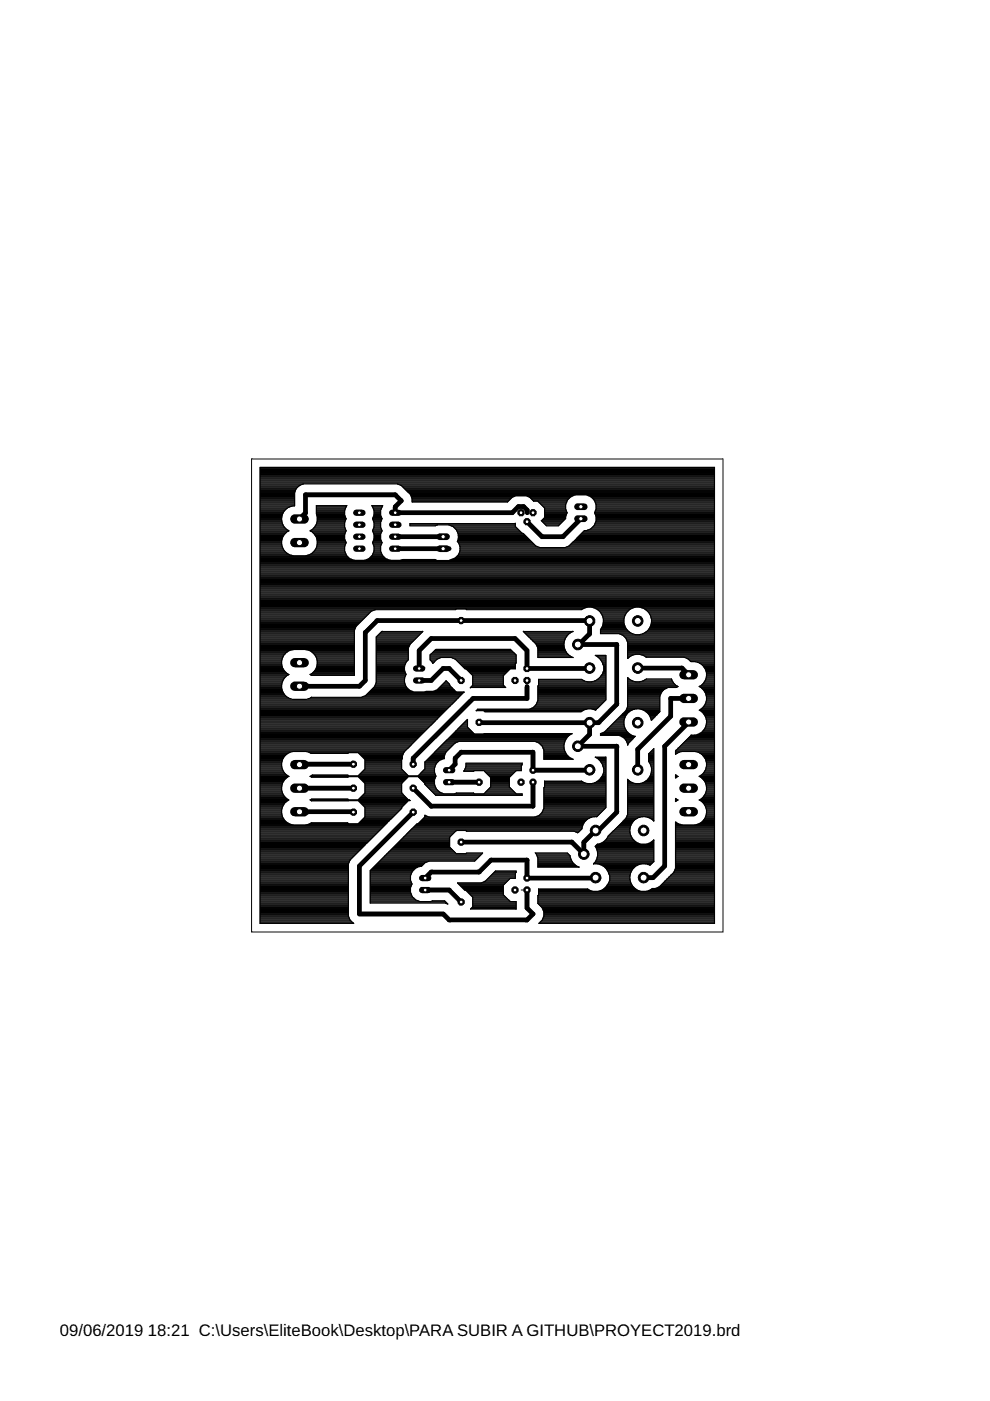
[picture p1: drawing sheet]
<svg xmlns="http://www.w3.org/2000/svg" width="210mm" height="297mm" viewBox="0 0 210 297" stroke-linecap="round" stroke-linejoin="round" font-family="sans-serif">
<defs><g id="words">
<g font-size="3.5">
<text x="12.7" y="283.3">09/06/2019</text>
<text x="31.4" y="283.3">18:21 C:\Users\EliteBook\Desktop\PARA SUBIR A GITHUB\PROYECT2019.brd</text>
</g>
</g></defs>
<g fill="none" stroke="#000" stroke-width="1">
<path d="M83.8 113.8h10.2M83.8 116.3h11.4M111.8 108.7v-.5l-.8-.8h-1.1l-1.3 1.3h-24.8v-1.3l1.3-1.2-1.3-1.3h-19v3.9l-1.3 1.2M123.1 110l-3.7 3.8h-4.5l-3.2-3.2M122.5 136.7h8.3v12.6l-3.9 3.9-25.3-.1M122.6 136.8l2.4-2.4-.1-2.8h-44.9l-2.6 2.5v10.2l-1.2 1.2h-12.7M88.9 141.7v-3.8l2.5-2.5h17.8l2.5 2.5v3.8h14M88.9 144.3h2.5l2.6-2.6h1.2l2.6 2.6M111.7 145.5v2.6h-11.4l-12.7 12.7v1.2M125 153.2v2.5l-2.5 2.5h8.3v14l-3.9 3.9h-.6l-2.5 2.5v2.5l-2.6-2.6h-23.4M135.2 141.6h9.4l1.4 1.5M146 153.1l-5.1 5.1v25.4l-2.4 2.5h-2"/>
<path d="M147.3 148.1h-5.1v3.8l-7 7v4.3M63.5 167.1h11.4M63.5 172.1l11.4 .1M74.9 162l-11.4 .1M87.6 172.2l-11.4 11.4v10.2h17.8l1.2 1.3h16.5l1.3-1.3-1.3-1.3v-3.8M95.2 165.8h6.4M113 165.8v5.1h-21.6l-3.8-3.8M125 163.2l.7 .1h-12.7v-3.8h-15.2l-1.3 1.3v1.2l-1.3 1.3M90.1 188.7h5.1l2.6 2.5M126.3 186.1l.7 .1h-15.3v-3.8h-7.6l-2.5 2.5h-10.2l-1.3 1.3"/>
</g>
<path d="M122.5 136.7l.1 .1M63.5 145.4v.1M111.7 144.3v.1M124.9 153.2h.1M87.6 172.2h.1M110.5 188.7h1.2" fill="none" stroke="#000" stroke-width=".21"/>
<g fill="none" stroke="#000" stroke-width=".25">
<path d="M55.1 100h96.4M55.1 99.7h96.4M55.1 99.5h96.4M55.1 99.3h96.4M55.1 118.6h19.5M55.1 118.9h96.4M55.1 106.4h7.4M55.1 102.6h9.1M55.1 120h96.4M55.1 119.7h96.4M55.1 119.5h96.4M55.1 119.3h96.4"/>
<path d="M55.1 119.1h96.4M55.1 118.4h19M55.1 118.2h18.8M55.1 118h18.6M55.1 117.7h6.7M55.1 117.5h6.1M55.1 117.3h5.7M55.1 117.1h5.5M55.1 116.8h5.3M55.1 116.6h5.1M55.1 116.4h5M55.1 116.2h4.8"/>
<path d="M55.1 116h4.8M55.1 115.7h4.7M55.1 115.5h4.6M55.1 115.3h4.6M55.1 115.1h4.6M55.1 114.9h4.6M55.1 114.6h4.6M55.1 114.4h4.7M55.1 114.2h4.7M55.1 114h4.8M55.1 113.7h4.9M55.1 113.5h5.1"/>
<path d="M55.1 113.3h5.2M55.1 113.1h5.4M55.1 112.8h5.6M55.1 112.6h6M55.1 112.4h5.9M55.1 112.2h5.6M55.1 112h5.4M55.1 111.7h5.2M55.1 111.5h5M55.1 111.3h4.9M55.1 111.1h4.8M55.1 110.8h4.7"/>
<path d="M55.1 110.6h4.7M55.1 110.4h4.6M55.1 110.2h4.6M55.1 110h4.6M55.1 109.7h4.6M55.1 109.5h4.7M55.1 109.3h4.7M55.1 109.1h4.8M55.1 108.8h4.9M55.1 108.6h5M55.1 108.4h5.1M55.1 108.2h5.3"/>
<path d="M55.1 107.9h5.5M55.1 107.7h5.8M55.1 107.5h6.2M55.1 107.3h6.9M55.1 107.1h7.4M55.1 106.8h7.4M55.1 106.6h7.4M55.1 106.2h7.4M55.1 106h7.4M55.1 105.7h7.4M55.1 105.5h7.4M55.1 105.3h7.4"/>
<path d="M55.1 105.1h7.4M55.1 104.8h7.4M55.1 104.6h7.4M55.1 104.4h7.4M55.1 104.2h7.5M55.1 104h7.6M55.1 103.7h7.7M55.1 103.5h7.8M55.1 103.3h8M55.1 103.1h8.2M55.1 102.8h8.6M55.1 102.4h96.4"/>
<path d="M55.1 102.2h96.4M55.1 102h96.4M55.1 101.7h96.4M55.1 101.5h96.4M55.1 101.3h96.4M55.1 101.1h96.4M55.1 100.9h96.4M55.1 100.6h96.4M55.1 100.4h96.4M55.1 100.2h96.4M59.7 110.4l.6 1.4M60.3 111.8l1 .7-1 .8-.4 .7"/>
<path d="M65.2 117.7h8.2M65.8 117.5h7.5M65.9 112.6h7.4M66 112.4h7.3M66.2 117.3h7.1M66.3 112.8h7M66.3 112.2h6.9M66.4 117.1h6.8M66.5 113.1h6.7M66.5 112h6.7M66.6 116.8h6.5M66.7 113.3h6.4"/>
<path d="M66.7 111.8l-1 .7a2.81 2.81 0 0 1 1.6 3 2.81 2.81 0 0 1-2.4 2.3h-2.8a2.81 2.81 0 0 1-2.2-3.8M66.7 111.7h6.4M66.8 116.6h6.3M66.8 113.5h6.3M66.9 111.5h6.2M66.9 116.4h6.2M67 113.7h6.1M67 111.3h6.1M67.1 116.2h6M67.1 114h6M67.1 108.8h6M67.1 108.6h6"/>
<path d="M67.1 108.4h6M67.1 108.2h6M67.1 107.9h6.1M67.1 107.7h6.2M67.1 107.5h6.3M67.1 107.3h6.4M67.1 111.1h6M67.1 109.1h6M67.1 116h6M67.1 114.2h6M67.2 110.8h5.9M67.2 115.7h5.9"/>
<path d="M67.2 109.3h5.9M67.2 114.4h5.9M67.2 110.6h5.9M67.2 115.5h6M67.2 109.5h6M67.3 110.4l-.2 .7-.4 .7M67.3 115.3h6M67.3 115.1h6.1M67.3 114.9h6M67.3 114.6h5.9M67.3 110.4h5.9M67.3 110.2h6"/>
<path d="M67.3 110h6.1M67.3 109.7h6M73.1 111.7l.3 .8-.3 .8v1l.3 .8M73.1 116.8l.3 .9M73.4 110a2.37 2.37 0 0 1 .2-2.8h-6.5l.2 3.2M73.4 110l-.3 .8v.9M73.4 115.1l-.3 .7v1M73.4 117.7l.7 .7M77.8 118.6h4.4M78.3 118.4h3.4M78.5 118.2h3M78.7 118h2.6"/>
<path d="M78.9 107.3h2.2M78.9 117.7l-.6 .7-1 .4h-2.3l-.9-.4M78.9 117.7h2.2M79 110a2.37 2.37 0 0 0-.2-2.8h2.4a2.43 2.43 0 0 0-.2 2.8M79 110l.3 .8v.9M79 115.1l.3 .7v1M79 115.1h2M79 110h2M79 107.5h2M79 117.5h2M79 112.6h2M79 112.4h2"/>
<path d="M79.1 115.3h1.8M79.1 114.9h1.8M79.1 110.2h1.8M79.1 109.7h1.8M79.1 107.7h1.8M79.1 117.3h1.8M79.1 112.8h1.8M79.1 112.2h1.8M79.2 114.6h1.6M79.2 110.4h1.6M79.2 115.5h1.6M79.2 109.5h1.6"/>
<path d="M79.2 117.1h1.6M79.2 113.1h1.6M79.2 107.9h1.6M79.2 112h1.6M79.2 110.6h1.6M79.3 115.7h1.4M79.3 114.4h1.4M79.3 109.3h1.4M79.3 108.2h1.4M79.3 116.8l-.4 .9M79.3 111.7l-.3 .8 .3 .8v1l-.3 .8M79.3 116.8h1.4"/>
<path d="M79.3 116.6h1.4M79.3 116.4h1.4M79.3 116.2h1.4M79.3 116h1.4M79.3 114.2h1.4M79.3 114h1.4M79.3 113.7h1.4M79.3 113.5h1.4M79.3 113.3h1.4M79.3 111.7h1.4M79.3 111.5h1.4M79.3 111.3h1.4"/>
<path d="M79.3 111.1h1.4M79.3 110.8h1.4M79.3 109.1h1.4M79.3 108.8h1.4M79.3 108.6h1.4M79.3 108.4h1.4M80.7 111.7l.3 .8-.3 .8v1l.3 .8M80.7 116.8l.4 .9M81 110l-.3 .8v.9M81 115.1l-.3 .7v1M81.1 117.7l.6 .7M81.7 118.4l1 .4h2.3l.3-.2h7l.5 .3"/>
<path d="M84.3 102.6h67.2M84.9 102.8h66.6M85.2 103.1h66.3M85.4 103.3h66.1M85.7 103.5h65.8M85.9 103.7h65.6M86.1 104h65.4M86.3 104.2h65.2M86.6 104.4h64.9M86.8 104.6h64.7M86.9 111.3h5.8M86.9 111.1h22.4"/>
<path d="M87 104.8h64.5M87 104.9l-1.9-1.9-.8-.4h-20l-.8 .4-.7 .6-.3 .9v2.8a2.76 2.76 0 0 0-2.8 3.1M87 104.9l.4 .8M87.1 105.1h34.5M87.2 105.3h21.8M87.3 105.5h21.2M87.4 105.7v.7h20.2a3.4 3.4 0 0 1 5.5-.1h.9l1.5 1.4v2M87.4 106.2h20.5M87.4 106h20.7M87.4 105.7h20.9M95.2 111.3h14.1M95.7 118.6l-.5 .3"/>
<path d="M95.7 111.5h13.6M96.2 111.7h13.2M96.3 118.4h55.2M96.4 112h13.2M96.6 112.2h13.2M96.6 118.2h54.9M96.8 112.4h13.2M96.9 118h54.6M96.9 112.6h13.4M97 114.9h15.7M97 112.8h13.5M97 114.6h15.5"/>
<path d="M97.1 117.7h54.4M97.1 113.1h13.6M97.1 114.4h15.1M97.2 114.2h14.8M97.2 114h14.6M97.2 113.7h14.4M97.2 113.5h14.2M97.2 113.3h13.9M97.2 115.1h15.7M97.2 117.5h54.3M97.3 115.3h15.8M97.3 117.3h54.2"/>
<path d="M97.4 115.5h15.9M97.4 117.1h54.1M97.5 115.7h16.1M97.5 116.8h54M97.5 116.6h54M97.5 116.4h54M97.5 116.2h54M97.5 116h16.6M112 105.3h9.1M112.4 105.5h8.4M112.6 105.7h8M112.8 106h7.6"/>
<path d="M113.1 106.2h7.1M113.6 115.8l-4.3-4.2-.1-.6h-22.3v.5h5.4l.5-.2h2.4a2.52 2.52 0 0 1 1.8 3.5 2.31 2.31 0 0 1-1.3 3.8M114.2 106.4h6M114.4 106.6h5.7M114.6 106.8h5.4M114.8 110.4h4.7M114.8 107.1h5.1M115 110.6h4.3M115 110.2h4.7M115.1 107.3h4.8M115.2 110.8h3.8M115.3 110h4.6"/>
<path d="M115.3 107.5h4.6M115.4 111.1h3.4M115.5 109.7l-.7 .7M115.5 109.7h4.4M115.5 109.5h4.4M115.5 109.3h4.5M115.5 109.1h4.6M115.5 108.8h4.7M115.5 108.6h4.7M115.5 108.4h4.6M115.5 108.2h4.5M115.5 107.9h4.4"/>
<path d="M115.5 107.7h4.4M115.7 111.3h2.9M119.9 109.5v.4l-1.5 1.6h-2.5l-1.1-1.1M119.9 107.9a2.58 2.58 0 0 1 2-3h2.5a2.58 2.58 0 0 1 2 3M119.9 107.9l.3 .8-.3 .8M120.2 116h31.3M120.7 115.7h30.8M120.9 115.5h30.6M121.1 115.3h30.4M121.3 115.1h30.2M121.6 114.9h29.9M121.8 114.6h29.7"/>
<path d="M122 114.4h29.5M122.2 114.2h29.3M122.4 114h29.1M122.7 113.7h28.8M122.9 113.5h28.6M123.1 113.3h28.4M123.3 113.1h28.2M123.6 112.8h27.9M123.8 112.6h27.7M124.6 112.4h26.9M124.7 105.1h26.8M125.1 112.2h26.4"/>
<path d="M125.2 105.3h26.3M125.5 112h26M125.5 105.5h26M125.7 111.7h25.8M125.7 105.7h25.8M125.9 111.5h25.6M125.9 106h25.6M126 111.3h25.5M126.1 106.2h25.4M126.1 108.8h25.4M126.1 108.6h25.4M126.1 111.1h25.4"/>
<path d="M126.2 106.4h25.3M126.2 108.4h25.3M126.2 109.1h25.3M126.2 110.8h25.3M126.3 106.6h25.2M126.3 108.2h25.2M126.3 109.3h25.2M126.3 110.6h25.2M126.3 106.8h25.2M126.4 109.5a2.51 2.51 0 0 1-2.5 3l-3.3 3.3-.8 .3h-5.4l-.8-.3M126.4 107.9l-.3 .8 .3 .8M126.4 110.4h25.1"/>
<path d="M126.4 110.2h25.1M126.4 110h25.1M126.4 109.7h25.1M126.4 109.5h25.1M126.4 107.9h25.1M126.4 107.7h25.1M126.4 107.5h25.1M126.4 107.3h25.1M126.4 107.1h25.1M151.5 118.6h-55.8M55.1 137.7h7M55.1 134.4h20"/>
<path d="M55.1 129.3h24.4M55.1 129.1h68.5M55.1 140h4.7M55.1 139.7h4.7M55.1 139.5h4.8M55.1 139.3h4.9M55.1 139.1h5M55.1 138.8h5.1M55.1 138.6h5.4M55.1 138.4h5.6M55.1 138.2h5.9M55.1 137.9h6.2"/>
<path d="M55.1 137.5h20M55.1 137.3h20M55.1 137.1h20M55.1 136.8h20M55.1 136.6h20M55.1 136.4h20M55.1 136.2h20M55.1 136h20M55.1 135.7h20M55.1 135.5h20M55.1 135.3h20M55.1 135.1h20"/>
<path d="M55.1 134.8h20M55.1 134.6h20M55.1 134.2h20M55.1 133.9h20M55.1 133.7h20M55.1 133.5h20.1M55.1 133.3h20.2M55.1 133.1h20.3M55.1 132.8h20.4M55.1 132.6h20.6M55.1 132.4h20.8M55.1 132.2h21"/>
<path d="M55.1 132h21.2M55.1 131.7h21.5M55.1 131.5h21.7M55.1 131.3h21.9M55.1 131.1h22.1M55.1 130.8h22.3M55.1 130.6h22.6M55.1 130.4h22.8M55.1 130.2h23M55.1 129.9h23.2M55.1 129.7h23.5M55.1 129.5h23.8"/>
<path d="M55.1 128.8h69.1M55.1 128.6h96.4M55.1 128.4h96.4M55.1 128.2h96.4M55.1 128h96.4M55.1 127.7h96.4M55.1 127.5h96.4M55.1 127.3h96.4M55.1 127.1h96.4M55.1 126.9h96.4M55.1 126.6h96.4M55.1 126.4h96.4"/>
<path d="M55.1 126.2h96.4M55.1 126h96.4M55.1 125.7h96.4M55.1 125.5h96.4M55.1 125.3h96.4M55.1 125.1h96.4M55.1 124.8h96.4M55.1 124.6h96.4M55.1 124.4h96.4M55.1 124.2h96.4M55.1 124h96.4M55.1 123.7h96.4"/>
<path d="M55.1 123.5h96.4M55.1 123.3h96.4M55.1 123.1h96.4M55.1 122.9h96.4M55.1 122.6h96.4M55.1 122.4h96.4M55.1 122.2h96.4M55.1 122h96.4M55.1 121.7h96.4M55.1 121.5h96.4M55.1 121.3h96.4M55.1 121.1h96.4"/>
<path d="M55.1 120.8h96.4M55.1 120.6h96.4M55.1 120.4h96.4M55.1 120.2h96.4M64.9 137.7h10.2M65.6 137.9h9.5M66 138.2h9.1M66.3 138.4h8.8M66.5 138.6h8.6M66.7 138.8h8.4M66.9 139.1h8.2M67 139.3h8.1"/>
<path d="M67.1 139.5h8M67.2 139.7h7.9M67.2 140h7.9M79.8 137.7h6.8M79.8 135.1l1.2-1.2h8.7l-2.8 2.7M79.8 135.1v9.6l-.4 .9-1.9 1.9-.8 .3h-10.6l-1.2 .5h-2.8a2.81 2.81 0 0 1-2.3-2.1 2.81 2.81 0 0 1 1-2.9M79.8 140h6.7M79.8 139.7h6.8M79.8 139.5h6.8M79.8 139.3h6.8M79.8 139.1h6.8M79.8 138.8h6.8"/>
<path d="M79.8 138.6h6.8M79.8 138.4h6.8M79.8 138.2h6.8M79.8 137.9h6.8M79.8 137.5h6.8M79.8 137.3h6.8M79.8 137.1h6.9M79.8 136.8h7M79.8 136.6h7.1M79.8 136.4h7.3M79.8 136.2h7.6M79.8 136h7.8"/>
<path d="M79.8 135.7h8M79.8 135.5h8.2M79.8 135.3h8.4M79.8 135.1h8.7M80 134.8h8.7M80.2 134.6h8.7M80.4 134.4h8.7M80.7 134.2h8.7M80.9 133.9h8.7M86.9 136.6l-.3 .9v2.4a2.39 2.39 0 0 0-.5 3.1 2.48 2.48 0 0 0 1.6 3.7l4.2-.1 .8-.4 1.9-1.8 .7 .7M91.2 139.7h1.6M91.2 139.5h2.1"/>
<path d="M91.2 139.3h18.2M91.2 139.1h18.2M91.2 138.8h18.2M91.2 140h1.3M91.4 138.6h17.8M91.7 138.4h17.2M91.9 138.2h16.8M92.1 137.9h16.4M92.3 137.7h16M92.4 137.7l-1.2 1.2v1l.6 .8 .2-.3M95.9 139.5h13.5M96.5 139.7h12.9"/>
<path d="M96.7 140h12.7M96.8 129.1l-.2 .2h-17.1l-.8 .3-3.2 3.2-.4 .8v9.6h-9l-.4-.2a2.73 2.73 0 0 0 1.6-2.9M98.8 129.1l.1 .2h24.4a2.88 2.88 0 0 1 3.5 0M108.2 137.7l1.2 1.2-.1 2.9h-1.1l-1.5 1.4v2.1M111 133.9h10.3M111.3 134.2h9.6M111.5 134.4h9.1M111.7 134.6h8.7M111.9 134.8h8.3M112.1 135.1h7.9M112.4 135.3h7.5M112.6 135.5h7.2"/>
<path d="M112.8 135.7h6.9M113 136h6.7M113.3 136.2h6.3M113.5 136.4h6.1M113.7 136.6h5.9M113.8 136.8h5.8M113.9 137.1h5.7M114 137.3h5.7M114 137.7h5.8M114 139.3h7.2M114 139.1h6.8M114 138.8h6.6"/>
<path d="M114 138.6h6.3M114 138.4h6.1M114 138.2h6M114 137.9h5.9M114 137.5h5.7M119.8 135.5a2.92 2.92 0 0 0 1.7 3.9h-7.5v-1.9l-.3-.9M120.2 134.9l.5-.6 .8-.4h-10.5l2.7 2.7M120.2 134.9l-.4 .6M125.8 128.8h8.6M126.4 129.1h7.4M126.4 139.1h2.1M126.8 129.3h6.6"/>
<path d="M126.8 139.3h1.7M126.8 139.3l-.6-.3h2.3v9.4l-2.2 2.2a2.83 2.83 0 0 0-3.1 .3M126.8 139.3a3.3 3.3 0 0 1 1.2 2.9M126.8 129.3a2.96 2.96 0 0 1 .5 4.2M127 139.5h1.5M127 129.5h6.2M127.2 139.7h1.3M127.2 129.7h5.8M127.3 133.5v.8h3.9l.9 .4 .6 .6 .4 .9M127.3 134.2h6.4M127.3 133.9h6.1M127.3 133.7h5.8"/>
<path d="M127.3 133.5h5.6M127.3 133.5h.1M127.4 140h1.1M127.4 129.9h5.4M127.4 133.3h5.4M127.5 130.2h5.2M127.6 133.1h5M127.7 130.4h4.8M127.7 132.8h4.8M127.8 130.6h4.6M127.8 132.6h4.6M127.8 130.8h4.6"/>
<path d="M127.8 132.4h4.6M127.9 132.2h4.4M127.9 131.1h4.4M127.9 132h4.4M127.9 131.7h4.4M127.9 131.5h4.4M127.9 131.3h4.4M131.4 134.4h2.8M131.9 134.6h19.6M132.2 134.8h19.3M132.5 135.1h19M132.7 135.3h18.8"/>
<path d="M132.8 135.5h18.7M132.9 135.7h18.6M133 136h18.5M133.1 136.2v3.4l.3-.3M133.1 137.7h18.4M133.1 139.5h.1M133.1 139.3h.3M133.1 139.1h.7M133.1 138.8h1.3M133.1 138.6h18.4M133.1 138.4h18.4M133.1 138.2h18.4"/>
<path d="M133.1 137.9h18.4M133.1 137.5h18.4M133.1 137.3h18.4M133.1 137.1h18.4M133.1 136.8h18.4M133.1 136.6h18.4M133.1 136.4h18.4M133.1 136.2h18.4M133.4 129.3a2.95 2.95 0 0 0-.4 4.3 2.95 2.95 0 0 0 4.4 0 2.95 2.95 0 0 0-.4-4.3M133.4 139.3a2.98 2.98 0 0 1 3.6 0M133.4 129.3a2.89 2.89 0 0 1 3.6 0M136 138.8h15.5"/>
<path d="M136 128.8h15.5M136.2 134.4h15.3M136.6 129.1h14.9M136.6 139.1h14.9M136.7 134.2h14.8M137 129.3h14.5M137 139.3h14.5M137 139.3h8l.9 .4 .6 .6h.9l1.3 .5M137 133.9h14.5M137.2 129.5h14.3M137.3 133.7h14.2M137.4 129.7h14.1"/>
<path d="M137.5 133.5h14M137.6 129.9h13.9M137.6 133.3h13.9M137.7 130.2h13.8M137.8 133.1h13.7M137.9 130.4h13.6M137.9 132.8h13.6M138 132.6h13.5M138 130.6h13.5M138 130.8h13.5M138 132.4h13.5M138.1 131.1h13.4"/>
<path d="M138.1 132.2h13.4M138.1 132h13.4M138.1 131.7h13.4M138.1 131.5h13.4M138.1 131.3h13.4M145.5 139.5h6M145.9 139.7h5.6M146.2 140h5.3M55.1 151.3h38.7M55.1 144h5.1M55.1 150.4h39.6M55.1 159.7h6"/>
<path d="M55.1 159.9h5.6M55.1 159.5h6.4M55.1 159.3h30.7M55.1 159h31M55.1 158.8h31.2M55.1 158.6h31.4M55.1 158.4h31.6M55.1 158.2h31.9M55.1 157.9h32.1M55.1 157.7h32.3M55.1 157.5h32.5M55.1 157.3h32.7"/>
<path d="M55.1 157.1h33M55.1 156.8h33.2M55.1 156.6h33.4M55.1 156.4h33.6M55.1 156.2h33.8M55.1 155.9h34.1M55.1 155.7h34.3M55.1 155.5h34.5M55.1 155.3h34.7M55.1 155h35M55.1 154.8h35.2M55.1 154.6h35.4"/>
<path d="M55.1 154.4h35.6M55.1 154.2h35.9M55.1 153.9h36.1M55.1 153.7h36.3M55.1 153.5h36.5M55.1 153.3h36.7M55.1 153.1h37M55.1 152.8h37.2M55.1 152.6h37.4M55.1 152.4h37.6M55.1 152.2h37.8M55.1 152h38.1"/>
<path d="M55.1 151.7h38.3M55.1 151.5h38.5M55.1 151.1h39M55.1 150.8h39.2M55.1 150.6h39.4M55.1 150.2h39.9M55.1 149.9h40.1M55.1 149.7h40.3M55.1 149.5h40.5M55.1 149.3h40.7M55.1 149.1h41M55.1 148.8h41.2"/>
<path d="M55.1 148.6h41.4M55.1 148.4h41.6M55.1 148.2h6.5M55.1 148h6.1M55.1 147.7h5.7M55.1 147.5h5.5M55.1 147.3h5.2M55.1 147.1h5.1M55.1 146.8h4.9M55.1 146.6h4.8M55.1 146.4h4.8M55.1 146.2h4.7"/>
<path d="M55.1 145.9h4.6M55.1 145.7h4.6M55.1 145.5h4.6M55.1 145.3h4.6M55.1 145.1h4.6M55.1 144.8h4.7M55.1 144.6h4.8M55.1 144.4h4.8M55.1 144.2h4.9M55.1 143.7h5.2M55.1 143.5h5.5M55.1 143.3h5.7"/>
<path d="M55.1 143.1h6.1M55.1 142.8h5.9M55.1 142.6h5.6M55.1 142.4h5.4M55.1 142.2h5.1M55.1 141.9h5M55.1 141.7h4.9M55.1 141.5h4.8M55.1 141.3h4.7M55.1 141.1h4.7M55.1 140.8h4.6M55.1 140.6h4.6"/>
<path d="M55.1 140.4h4.6M55.1 140.2h4.6M59.7 140.1a2.79 2.79 0 0 1 2.4-2.4h2.8a2.75 2.75 0 0 1 2.4 2.4M59.7 140.1a2.75 2.75 0 0 0 1.6 2.9l-.5 .3M65.3 148.2h31.6M65.5 159.5h20.1M65.8 143.1h9.3M65.8 148h31.4M66 142.8h9.1M66.3 142.6h8.8M66.5 142.4h8.6M66.7 142.2h8.4"/>
<path d="M66.9 141.9h8.2M67 141.7h8.1M67.1 141.5h8M67.2 141.3h7.9M67.2 141.1h7.9M67.3 140.8h7.8M67.3 140.6h7.8M67.3 140.4h7.8M67.3 140.2h7.8M76.1 159.7h9.5M76.3 159.9h9.1M76.9 147.7h20.5"/>
<path d="M77.4 147.5h20.2M77.7 147.3h20.1M77.9 147.1h20.2M78.1 146.8h20.2M78.4 146.6h9.1M78.6 146.4h8.3M78.8 146.2h7.9M79 145.9h7.4M79.3 145.7h6.9M79.4 145.5h6.7M79.5 145.3h6.5M79.6 145.1h6.3"/>
<path d="M79.7 144.8h6.1M79.8 144h6M79.8 144.6h6M79.8 144.4h6M79.8 144.2h6M79.8 143.7h6M79.8 143.5h6.1M79.8 143.3h6.2M79.8 143.1h6.3M79.8 142.8h6.2M79.8 142.6h6.1M79.8 142.4h6"/>
<path d="M79.8 142.2h6M79.8 141.9h6M79.8 141.7h6M79.8 141.5h6M79.8 141.3h6M79.8 141.1h6M79.8 140.8h6.1M79.8 140.6h6.2M79.8 140.4h6.3M79.8 140.2h6.5M90.3 146.6h6.3M91.5 140.2h.7"/>
<path d="M91.7 140.4h.3M91.7 159.9h2.6M91.8 140.6h.1M91.9 159.7h2.5M92 140.4l.6-.6 .9-.4h2.2l.8 .4 3.7 3.4v2.1M92.2 159.5h2.3M92.3 146.4h4.1M92.4 159.3h2.3M92.6 159h2.4M92.8 146.2h3.4M92.8 158.8h2.4M93 145.9h3"/>
<path d="M93 158.6h2.4M93.2 145.7h2.6M93.3 158.4h2.3M93.5 145.5h2M93.5 158.2h2.3M93.7 145.3h1.6M93.7 157.9h2.4M93.9 145.1h1.4M93.9 157.7h2.4M94.1 144.8h1M94.1 157.5h2.5M94.3 144.6h.5"/>
<path d="M94.4 157.3h2.7M94.6 144.4h.1M94.6 157.1h25.2M94.8 156.8h25.1M95 156.6h25.1M95.2 156.4h25M95.3 145.3l1.5 1.4h1.6l-12.7 12.7-.5 1.6M95.3 145.1v.2M95.5 156.2h24.9M95.7 155.9h24.9M95.9 155.7h25.1M96.1 155.5h4.3"/>
<path d="M96.4 155.3h3.8M96.6 155h3.4M96.8 154.8h3M96.9 140.2h12.5M97 154.6h2.5M97.2 140.4h12.2M97.3 154.4h2M97.4 140.6h12M97.5 154.2h1.6M97.6 140.8h11.7M97.7 153.9h1.4M97.8 141.1h11.5"/>
<path d="M97.9 153.7h1.2M98.1 141.3h11.2M98.1 153.5h1M98.3 141.5h11M98.3 146.8h.1M98.4 153.3h.7M98.5 141.7h10.8M98.6 153.1h.5M98.8 152.8h.3M98.9 141.9h9.1M99 152.6h.1M99.2 142.2h8.6"/>
<path d="M99.4 142.4h8.2M99.6 142.6h7.8M99.8 145.7h7.4M99.8 142.8h7.3M100 145.5h7M100.1 143.1h6.8M100.2 145.3l-.5 .5h7.5l-.5-.5M100.2 144h6.5M100.2 145.3h6.5M100.2 145.1h6.5M100.2 144.8h6.5M100.2 144.6h6.5"/>
<path d="M100.2 144.4h6.5M100.2 144.2h6.5M100.2 143.7h6.5M100.2 143.5h6.5M100.2 143.3h6.5M101 150.6h22.7M102.7 150.8h20.6M112.7 150.2h14M113.1 149.9h13.8M113.3 149.7h13.8M113.6 149.5h13.7M113.7 157.3h6"/>
<path d="M113.7 149.3h13.9M113.8 149.1h14M113.9 148.8h14.1M114 148.6h14.2M114 148.4h14.5M114 148.2h14.5M114 148h14.5M114 147.7h14.5M114 147.5h14.5M114 147.3h14.5M114 147.1h14.5M114 146.8h14.5"/>
<path d="M114 146.6h14.5M114 146.4h14.5M114 146.2h14.5M114 145.9h14.5M114 145.7h14.5M114 145.5h14.5M114.2 145.3l-.2 .1v3.1l-.3 .9-.6 .6-.9 .4M114.2 145.3h14.3M114.2 145.1h14.3M114.2 144.8h14.3M114.2 144.6h14.3M114.2 144.4h9.8"/>
<path d="M114.2 144.2h9.3M114.2 157.5h5.5M114.5 157.7h5.1M114.7 157.9h4.9M114.9 158.2h4.7M115 158.4h4.6M115.1 158.6h4.5M115.2 158.8h4.4M115.3 159v2h6.2a2.93 2.93 0 0 1-2-2.7 2.93 2.93 0 0 1 1.8-2.8l-20.7 .1-1.5-1.4v-1.7l-9 9.1v1.4M115.3 159l-.3-.8-.7-.7-.8-.3h-16.2l-.8 .3-1.9 1.9-.4 .9v.5h-3.4M115.3 159.7h4.7M115.3 159.9h4.8"/>
<path d="M115.3 159.5h4.6M115.3 159.3h4.5M115.3 159h4.4M123.2 150.9h.1M124.3 150.4h-23l-.3 .3h1.6l.2 .2h20.4M125.7 150.4h.7M126.1 144.4h2.4M126.5 144.2h2M126.9 144h1.6M127.1 143.7h1.4M127.3 143.5h1.2M127.3 155.5v.4h3.9a2.25 2.25 0 0 1 1.9 2"/>
<path d="M127.3 155.5h.1M127.3 155.7h6.4M127.4 155.5h5.9M127.4 143.3h1.1M127.5 140.2h1M127.6 143.1h.9M127.7 140.4h.8M127.7 142.8h.8M127.8 140.6h.7M127.8 142.6h.7M127.8 140.8h.7M127.9 142.4h.6"/>
<path d="M127.9 141.1h.6M128 155.3h5.1M128 142.2a3.1 3.1 0 0 1-4.7 1.8h-9.1v1.3M128 142.2h.5M128 141.9h.5M128 141.7h.5M128 141.5h.5M128 141.3h.5M128.3 155h4.6M128.5 154.8h4.3M128.8 154.6h3.8M128.8 154.5v.1"/>
<path d="M129 154.4h3.5M129.2 154.2h3.2M129.4 153.9h3M129.7 153.7h2.6M129.9 153.5h2.4M130.1 153.3h2.2M130.3 153.1h2M130.6 152.8h1.7M130.8 152.6h1.5M131 152.4h1.4M131.2 152.2h1.3M131.3 155.9h2.7"/>
<path d="M131.4 152h1.2M131.7 151.7h1M131.8 156.2h2.8M131.9 151.5h.9M132.2 156.4h2.2M132.3 152.8v.8l.6 1.4M132.3 151.1h.9M132.4 156.6h1.8M132.5 150.8h1M132.7 156.8h1.3M132.8 150.6h1.1M132.8 157.1h1"/>
<path d="M132.8 150.4h1.7M132.9 155l1.2 1M132.9 157.3h.6M132.9 150.2h7M133 157.5h.3M133 151.3h-.9M133 149.9h6.9M133.1 144h.3M133.1 157.9h.1M133.1 157.7h.1M133.1 149.7h6.8M133.1 149.5h6.8"/>
<path d="M133.1 149.3h6.8M133.1 149.1h6.8M133.1 148.8h6.8M133.1 148.6h6.8M133.1 148.4h6.8M133.1 148.2h6.8M133.1 148h6.8M133.1 147.7h6.8M133.1 147.5h6.8M133.1 147.3h6.9M133.1 147.1h7M133.1 146.8h7.1"/>
<path d="M133.1 146.6h7.3M133.1 146.4h7.5M133.1 146.2h7.7M133.1 145.9h8.2M133.1 145.7h10.4M133.1 145.5h10.5M133.1 145.3h10.2M133.1 145.1h10M133.1 144.8h9.7M133.1 144.6h9.6M133.1 144.4h1.1M133.1 144.2h.6"/>
<path d="M133.1 143.7h.1M134.1 156l.6 .1-1.5 1.5-.1 .3M135.9 150.4h4M136.2 144.4h6.4M136.5 150.6h3.4M136.7 144.2h5.7M136.9 150.8h3M137.2 151.1h2.6M137.4 151.3h2.1M137.5 159.9h1.1M137.6 151.5h1.7M137.6 159.7h1"/>
<path d="M137.7 151.7h1.4M137.8 152h1.1M137.9 159.5h.7M137.9 152.2h.7M138 152.4h.4M138.1 159.3h.5M138.1 152.6h.1M138.3 159h.3M138.5 158.8h.1M143.2 159.7h.4M143.2 159.5h.8M143.2 159.3h8.3"/>
<path d="M143.3 145.3l-.5-.5-.4-.8h-5.4a2.91 2.91 0 0 1-3.9-.3v6.1l-.4 .8-4.5 4.6-.9 .3M143.3 145.3l.5 .3-.4 .2h-1.7l-.8 .3-.6 .7-.4 .8v3.3l-1.8 1.8a2.94 2.94 0 0 0-3-2.4 2.94 2.94 0 0 0-2.8 2.5M143.4 159h8.1M143.6 158.8h7.9M143.8 158.6h7.7M144 158.4h7.5M144.3 158.2h7.2M144.5 157.9h7M144.7 157.7h6.8M144.9 157.5h6.6M145.1 157.3h6.4M145.4 157.1h6.1"/>
<path d="M145.6 156.8h5.9M145.8 156.6h5.7M146 156.4h5.5M146.3 156.2h5.2M146.4 140.2h5.1M146.5 155.9h5M147.8 140.4h3.7M147.9 155.7h3.6M148 159.5h3.5M148.3 150.6h3.2M148.3 140.6h3.2M148.4 155.5h3.1"/>
<path d="M148.4 145.5h3.1M148.4 159.7h3.1M148.5 145.7h3M148.6 150.4h2.9M148.7 150.8h2.8M148.7 140.8a2.81 2.81 0 0 1 0 4.5M148.7 145.3l-.4 .3a2.88 2.88 0 0 1 1.5 2.1M148.7 140.8h2.8M148.7 155.3h2.8M148.7 145.3h2.8M148.8 159.9h2.7M148.8 145.9h2.7"/>
<path d="M148.8 150.2h2.7M148.9 151.1h2.6M148.9 141.1h2.6M148.9 145.1h2.6M149 155h2.5M149 146.2h2.5M149.1 149.9h2.4M149.2 151.3h2.3M149.2 141.3h2.3M149.2 154.8h2.3M149.2 144.8h2.3M149.2 146.4h2.3"/>
<path d="M149.3 149.7h2.2M149.3 151.5h2.2M149.3 141.5h2.2M149.3 154.6h2.2M149.3 144.6h2.2M149.4 146.6h2.1M149.4 149.5h2.1M149.4 151.7h2.1M149.4 141.7h2.1M149.5 154.4h2M149.5 144.4h2M149.5 146.8h2"/>
<path d="M149.5 149.3h2M149.6 152h1.9M149.6 154.2h1.9M149.6 144.2h1.9M149.6 141.9h1.9M149.6 154.2a2.89 2.89 0 0 1-3 1.7l-3.4 3.3v.7l.7-.4 .8-.2h2.7l1.3 .6 .5 .5M149.6 149.1h1.9M149.6 147.1h1.9M149.6 144h1.9M149.6 153.9h1.9M149.6 152.2h1.9M149.6 142.2h1.9"/>
<path d="M149.7 147.3h1.8M149.7 148.8h1.8M149.7 153.7h1.8M149.7 152.4h1.8M149.7 143.7h1.8M149.7 142.4h1.8M149.7 147.5h1.8M149.8 148.6h1.7M149.8 153.5h1.7M149.8 152.6h1.7M149.8 143.5h1.7M149.8 142.6h1.7"/>
<path d="M149.8 147.7v.7M149.8 148.4a2.78 2.78 0 0 1-1.5 2.2 2.77 2.77 0 0 1 1.3 3.6M149.8 153.3h1.7M149.8 153.1h1.7M149.8 152.8h1.7M149.8 148.4h1.7M149.8 148.2h1.7M149.8 148h1.7M149.8 147.7h1.7M149.8 143.3h1.7M149.8 143.1h1.7M149.8 142.8h1.7"/>
<path d="M55.1 166.2h4.8M55.1 160.8h4.9M55.1 168.6h5M55.1 164.6h6.1M55.1 169.7h6M55.1 179.9h21.5M55.1 179.7h21.7M55.1 179.5h21.9M55.1 179.3h22.2M55.1 179h22.4M55.1 178.8h22.6M55.1 178.6h22.8"/>
<path d="M55.1 178.4h23.1M55.1 178.2h23.3M55.1 177.9h23.5M55.1 177.7h23.7M55.1 177.5h24M55.1 177.3h24.2M55.1 177.1h24.4M55.1 176.8h24.6M55.1 176.6h24.8M55.1 176.4h25.1M55.1 176.2h25.3M55.1 175.9h25.5"/>
<path d="M55.1 175.7h25.7M55.1 175.5h25.9M55.1 175.3h26.2M55.1 175h26.4M55.1 174.8h6.7M55.1 174.6h6.1M55.1 174.4h5.8M55.1 174.2h5.5M55.1 173.9h5.3M55.1 173.7h5.1M55.1 173.5h5M55.1 173.3h4.8"/>
<path d="M55.1 173.1h4.8M55.1 172.8h4.7M55.1 172.6h4.7M55.1 172.4h4.6M55.1 172.2h4.6M55.1 171.9h4.6M55.1 171.7h4.6M55.1 171.5h4.7M55.1 171.3h4.7M55.1 171h4.8M55.1 170.8h4.9M55.1 170.6h5.1"/>
<path d="M55.1 170.4h5.2M55.1 170.2h5.4M55.1 169.9h5.6M55.1 169.5h5.9M55.1 169.3h5.6M55.1 169.1h5.4M55.1 168.8h5.2M55.1 168.4h4.9M55.1 168.2h4.8M55.1 167.9h4.7M55.1 167.7h4.7M55.1 167.5h4.6"/>
<path d="M55.1 167.3h4.6M55.1 167h4.6M55.1 166.8h4.6M55.1 166.6h4.7M55.1 166.4h4.7M55.1 165.9h4.9M55.1 165.7h5M55.1 165.5h5.1M55.1 165.3h5.3M55.1 165.1h5.5M55.1 164.8h5.8M55.1 164.4h5.8"/>
<path d="M55.1 164.2h5.5M55.1 163.9h5.3M55.1 163.7h5.1M55.1 163.5h5M55.1 163.3h4.8M55.1 163h4.8M55.1 162.8h4.7M55.1 162.6h4.7M55.1 162.4h4.6M55.1 162.2h4.6M55.1 161.9h4.6M55.1 161.7h4.6"/>
<path d="M55.1 161.5h4.7M55.1 161.3h4.7M55.1 161.1h4.8M55.1 160.6h5.1M55.1 160.4h5.2M55.1 160.2h5.4M59.7 161.7a2.76 2.76 0 0 0 1.6 2.9 2.71 2.71 0 0 0-1.6 2.9M59.7 167.5l.2 .7M59.9 161l-.2 .7M59.9 168.2l.4 .6M59.9 171l-.2 .7M60.3 160.4l.5-.5 1.3-.6h2.8l1 .4h7.8l.2-.1h2l1.5 1.4"/>
<path d="M60.3 160.4l-.4 .6M60.3 168.8l1 .8-1 .8M60.3 170.4l-.4 .6M65.2 174.8h16.5M65.7 164.6h26.7M65.7 164.6l.4 .2h7.6l.2-.1M65.8 174.6h8.1M66 169.5h7.8M66.1 164.4h7.7M66.2 164.3l-.5 .3M66.2 164.3v.1M75.9 169.7l1.5 1.5v2l-1.5 1.4h-2l-.2-.2h-7.6l-1.2 .5h-2.8a2.77 2.77 0 0 1-2.4-3.2"/>
<path d="M75.9 164.7l1.5 1.4v2l-1.5 1.5h-2l-.2-.2h-7.6l-.4 .2 .4 .2 7.8-.1M76 174.6h5.9M76 169.5h10.5M76.1 164.4h10.4M76.1 164.8h10.3M76.2 169.9h10.2M76.2 174.4h5.9M76.2 169.3h10.1M76.3 164.2h10M76.3 165.1h9.9M76.4 170.2h9.8M76.4 174.2h6"/>
<path d="M76.5 169.1h9.6M76.5 163.9h9.5M76.5 160.2h8.9M76.6 165.3h9.4M76.6 170.4h9.3M76.7 173.9h5.9M76.7 168.8h9.2M76.7 163.7h9.1M76.8 160.4h8.5M76.8 165.5h8.9M76.8 170.6h8.9M76.9 173.7h5.9"/>
<path d="M76.9 168.6h8.7M76.9 163.5h8.7M77 160.6h8.3M77 165.7h8.5M77 170.8h8.5M77.1 173.5h5.9M77.1 168.4h8.3M77.2 163.3h8.2M77.2 160.8h8.1M77.2 165.9h8.1M77.3 171h8M77.3 173.3h6"/>
<path d="M77.4 168.2h7.8M77.4 166.2h7.8M77.4 163l-1.5 1.5h-2l-.2-.2h-7.5M77.4 161v2M77.4 173.1h6.1M77.4 172.8h6.3M77.4 172.6h6.5M77.4 172.4h6.8M77.4 172.2h7M77.4 171.9h7.2M77.4 171.7h7.4M77.4 171.5h7.6"/>
<path d="M77.4 171.3h7.8M77.4 167.9h7.8M77.4 167.7h7.8M77.4 167.5h7.8M77.4 167.3h7.8M77.4 167h7.8M77.4 166.8h7.8M77.4 166.6h7.8M77.4 166.4h7.8M77.4 163h7.8M77.4 162.8h7.8M77.4 162.6h7.8"/>
<path d="M77.4 162.4h7.8M77.4 162.2h7.8M77.4 161.9h7.8M77.4 161.7h7.8M77.4 161.5h7.8M77.4 161.3h7.8M77.4 161.1h7.8M83.1 179.9h12.6M83.4 179.7h12.1M83.6 179.5h11.7M83.8 179.3h11.5M84 179h11.3"/>
<path d="M84.2 178.8h11.1M84.5 178.6h10.8M84.7 178.4h10.6M84.9 178.2h10.4M85.1 177.9h10.2M85.2 161v2M85.2 163l1.4 1.5h2l1.5-1.5M85.4 177.7h9.9M85.6 177.5h9.7M85.8 177.3h9.7M86 177.1h9.8M86.3 176.8h9.7"/>
<path d="M86.5 176.6h9.7M86.6 169.7l-1.4 1.5v.2l-11 10.9-.3 .9v11l.3 .9 .8 .7h-19.9v-96.7h96.4v96.7h-37.2a2.44 2.44 0 0 0-.3-4.2v-1.7l.2-.2M86.6 164.7l-1.4 1.4v2l1.4 1.5 .4 .1h-21.1M86.7 176.4h9.7M86.9 176.2h9.8M87.1 175.9h36M87.4 175.7h36M87.6 175.5h35.8M87.8 175.3h35.7M88 175h35.5M88.2 174.8h35.4M88.6 164.7l3.8 3.9h18.3v-.3h-1.2l-1.5-1.4"/>
<path d="M88.7 174.6h35M88.8 164.4h3.6M88.8 164.8h3.5M88.9 174.4h35M89 164.2h3.3M89 165.1h3.2M89.1 174.2h35M89.2 163.9h3M89.3 165.3h2.8M89.3 173.9h35M89.4 163.7h2.7M89.5 165.5h2.6"/>
<path d="M89.6 173.7h34.9M89.6 163.5h2.5M89.7 165.7h2.4M89.8 173.5h35.1M89.9 163.3h2.2M89.9 165.9h2.2M90 173.3h35.5M90.1 166.2h2M90.1 173.1h.4M90.1 163h2M90.1 162.8h2M90.1 162.6h2.1"/>
<path d="M90.1 162.4h2.2M90.1 162.2h2.3M90.1 161.9h2.4M90.1 161.7h2.6M90.1 166.4h2M90.1 161.5h2.8M90.4 166.6h1.8M90.4 161.3h2.7M90.6 166.8h1.7M90.6 161.1h3M90.8 167h1.6M91 167.3h1.5"/>
<path d="M91 160.6h3.2M91.3 167.5h1.4M91.3 160.4h2.9M91.5 167.7h1.5M91.5 160.2h2.8M91.7 167.9h1.5M91.9 168.2h1.8M92.1 162.8v1l.3 .8a2.5 2.5 0 0 0 .8 3.3M92.2 168.4h18.5M94.1 160.8l-.9 .4-.7 .7-.4 .9M96.7 168.2h3.7M98.4 163.4l2 .1 .2-.1h2l1.4 1.4"/>
<path d="M98.4 163.5h2M98.5 163.3h12M98.6 163h11.9M98.7 162.8h11.8M98.8 162.6h11.7M98.8 162.4h11.7M98.8 162.2h11.9M98.8 161.9h11.9M98.9 176.2h24M102.7 163.5h6.6M102.7 168.2h6.6M102.9 163.7h6.2"/>
<path d="M103 167.9h6.1M103.2 163.9h5.7M103.2 167.7h5.7M103.4 164.2h5.3M103.4 167.5h5.2M103.6 164.4h4.8M103.6 167.3h4.8M103.8 164.6h4.4M103.8 167h4.4M104 166.2h4M104 166.9l-1.4 1.4h-2l-.2-.2-6.3 .2-.9-.4M104 164.8v2.1"/>
<path d="M104 166.8h4M104 166.6h4M104 166.4h4M104 165.9h4M104 165.7h4M104 165.5h4M104 165.3h4M104 165.1h4M104 164.8h4M108 164.8v2.1M110.7 162.1l-.2 .2v1.1h-1l-1.5 1.4M110.7 162.1v-.3h-11.9v.7l-.4 .9"/>
<path d="M113.9 173.1h12.7M114.4 172.8h12.5M114.6 172.6h12.5M114.8 172.4h12.5M115 172.2h12.5M115.1 171.9h12.7M115.2 171.7h12.8M115.3 171.5h12.9M115.3 167v4.4l-.3 .8-.7 .7-.8 .3h-22.5l-.9-.4v.4l-1.5 1.4h-.2l-9.9 10v6.9h15.9l.6 .2-.7-.7-2.7 .1M115.3 160.8h5.9M115.3 168.6h13.2M115.3 169.7h13.2"/>
<path d="M115.3 171.3h13.1M115.3 171h13.2M115.3 170.8h13.2M115.3 170.6h13.2M115.3 170.4h13.2M115.3 170.2h13.2M115.3 169.9h13.2M115.3 169.5h13.2M115.3 169.3h13.2M115.3 169.1h13.2M115.3 168.8h13.2M115.3 168.4h13.2"/>
<path d="M115.3 168.2h13.2M115.3 167.9h13.2M115.3 167.7h13.2M115.3 167.5h13.2M115.3 167.3h13.2M115.3 167h13.2M115.3 160.6h5.5M115.3 160.4h5.2M115.3 160.2h5M115.5 166.2h13M115.5 166.9l-.2 .1M115.5 166.8h13"/>
<path d="M115.5 166.6h13M115.5 166.4h13M115.5 165.9h8.3M115.5 165.7h8M122.1 176.4h.6M123.4 175.7l-.9 .9-.8-.4h-22.8l-.1-.1h-2l-1.5 1.4v2.1l1.5 1.4M124.6 166.2l-1.3-.6h-7.8v1.3M126.1 165.9l-.7 .3M126.2 165.9h2.3M126.2 179.5h12.4M126.3 160.6h2.2M126.4 179.7h12.2"/>
<path d="M126.4 179.3h12.2M126.5 179.9h12.1M126.5 165.7h2M126.6 179h12M126.7 160.8h1.8M126.9 165.5h1.6M127 161.1h1.5M127.1 165.3h1.4M127.2 161.3h1.3M127.3 165.1h1.2M127.3 178.8h8.1M127.4 161.5h1.1"/>
<path d="M127.5 164.8h1M127.5 161.7h1M127.7 164.6h.8M127.7 164.6l-.9 1-.7 .3M127.7 161.9h.8M127.7 164.4h.8M127.8 178.6h7.2M127.8 162.2h.7M127.8 162.4h.7M127.8 164.2h.7M127.9 162.6h.6M127.9 163.9h.6"/>
<path d="M128 162.8h.5M128 162.9v.9l-.3 .8M128 162.9a3.6 3.6 0 0 0-1.8-2.4h2.3v10.7l-1.9 2a2.89 2.89 0 0 0-3.2 2.5M128 163.7h.5M128 163.5h.5M128 163.3h.5M128 163h.5M128.1 178.4h6.5M128.3 178.2h6.1M128.6 177.9h5.6M128.7 177.7h5.3M128.8 177.5h5.1"/>
<path d="M129 177.2a2.89 2.89 0 0 1-2.4 1.8l-.4 .4a2.88 2.88 0 0 1 .3 2.8M129 177.3h4.8M129.2 177.1h4.5M129.4 176.8h4.2M129.6 176.6h4M129.9 176.4h3.6M130.1 176.2h3.4M130.3 175.9h3.2M130.5 175.7h3M130.7 175.5h2.9M131 175.3h2.7M131.2 175h2.5"/>
<path d="M131.4 174.8h2.4M131.6 174.6h2.3M131.8 174.4h2.3M132.1 174.2h2.2M132.3 173.9h2.2M132.5 173.7h2.2M132.7 173.5l-3.7 3.7M132.7 173.5h2.4M132.8 173.3h2.8M132.9 173.1h5.7M133 172.8h5.6M133.1 165.2v7.5"/>
<path d="M133.1 172.7l-.4 .8M133.1 165.2l1 .7M133.1 166.2h5.5M133.1 168.6h5.5M133.1 169.7h5.5M133.1 172.6h5.5M133.1 172.4h5.5M133.1 172.2h5.5M133.1 171.9h5.5M133.1 171.7h5.5M133.1 171.5h5.5M133.1 171.3h5.5"/>
<path d="M133.1 171h5.5M133.1 170.8h5.5M133.1 170.6h5.5M133.1 170.4h5.5M133.1 170.2h5.5M133.1 169.9h5.5M133.1 169.5h5.5M133.1 169.3h5.5M133.1 169.1h5.5M133.1 168.8h5.5M133.1 168.4h5.5M133.1 168.2h5.5"/>
<path d="M133.1 167.9h5.5M133.1 167.7h5.5M133.1 167.5h5.5M133.1 167.3h5.5M133.1 167h5.5M133.1 166.8h5.5M133.1 166.6h5.5M133.1 166.4h5.5M133.1 165.9h.9M133.1 165.7h.6M133.1 165.5h.2M133.1 165.3h.1"/>
<path d="M133.5 175.7a2.94 2.94 0 0 0 1.7 3.1 2.94 2.94 0 0 0 3.4-.7v4.6l-.8 .8a2.88 2.88 0 0 0-3.1 .2M134.1 165.9l.7 .3M136.3 165.9l-.7 .3M136.4 165.9h2.2M136.7 165.7h1.9M137.1 165.5h1.5M137.3 165.3h1.3M137.3 173.3h1.3M137.5 160.8h1.1M137.5 165.1h1.1M137.5 161.3h1.1M137.5 161.1h1.1"/>
<path d="M137.5 160.6h1.1M137.5 160.4h1.1M137.5 160.2h1.1M137.5 178.8h1.1M137.6 161.5h1M137.6 164.8h1M137.7 161.7h.9M137.8 164.6h.8M137.8 173.5h.8M137.8 161.9h.8M137.9 164.4l-.9 1.2-.7 .3M137.9 164.4h.7"/>
<path d="M137.9 162.2h.7M138 178.6h.6M138 164.2h.6M138 162.4h.6M138 163.9h.6M138.1 162.6h.5M138.1 163.7h.5M138.1 162.8v.8l-.2 .8M138.1 162.8l-.6-1.4v-1.6l1.1-1.1v15.4a2.94 2.94 0 0 0-3-.8 2.94 2.94 0 0 0-2.1 2.4M138.1 163.5h.5M138.1 163.3h.5M138.1 163h.5"/>
<path d="M138.1 162.8h.5M138.2 173.7h.4M138.3 178.4h.3M138.5 173.9h.1M138.5 178.2h.1M143.2 164.3l.6 .3-.6 .4zM143.2 169.3l.6 .3-.6 .3zM143.2 164.6h.5M143.2 169.7h.4M143.2 179.9h8.3M143.2 179.7h8.3M143.2 179.5h8.3"/>
<path d="M143.2 179.3h8.3M143.2 179h8.3M143.2 178.8h8.3M143.2 178.6h8.3M143.2 178.4h8.3M143.2 178.2h8.3M143.2 177.9h8.3M143.2 177.7h8.3M143.2 177.5h8.3M143.2 177.3h8.3M143.2 177.1h8.3M143.2 176.8h8.3"/>
<path d="M143.2 176.6h8.3M143.2 176.4h8.3M143.2 176.2h8.3M143.2 175.9h8.3M143.2 175.7h8.3M143.2 175.5h8.3M143.2 175.3h8.3M143.2 175h8.3M143.2 174.8h1.1M143.2 174.6h.5M143.2 174.4h.2M143.2 169.9h.1"/>
<path d="M143.2 169.5h.4M143.2 164.8h.2M143.2 164.4h.2M147.7 174.8h3.8M148.3 164.6a2.78 2.78 0 0 1 1.5 2.9M148.3 164.6h3.2M148.3 174.6h3.2M148.4 169.7h3.1M148.5 169.5h3M148.6 164.8h2.9M148.7 174.4h2.8M148.7 164.4h2.8"/>
<path d="M148.8 169.9h2.7M148.8 169.3h2.7M148.9 165.1h2.6M148.9 164.2h2.6M148.9 174.2h2.6M149 170.2h2.5M149 160.2h2.5M149 169.1h2.5M149.1 165.3h2.4M149.1 173.9h2.4M149.1 163.9h2.4M149.2 170.4l.4 .6"/>
<path d="M149.2 168.8l-.9 .8 .9 .8M149.2 160.4l.4 .6M149.2 170.4h2.3M149.2 168.8h2.3M149.2 160.4h2.3M149.3 173.7h2.2M149.3 165.5h2.2M149.3 163.7h2.2M149.4 168.6h2.1M149.4 170.6h2.1M149.4 160.6h2.1M149.4 165.7h2.1"/>
<path d="M149.4 163.5h2.1M149.4 173.5h2.1M149.5 160.8h2M149.5 170.8h2M149.5 168.4h2M149.5 165.9h2M149.5 163.3h2M149.6 173.3h1.9M149.6 171l.2 .7M149.6 168.2l-.4 .6M149.6 161l.2 .7M149.6 171h1.9"/>
<path d="M149.6 168.2h1.9M149.6 161.1h1.9M149.6 166.2h1.9M149.6 163h1.9M149.6 173.1h1.9M149.7 171.3h1.8M149.7 167.9h1.8M149.7 161.3h1.8M149.7 172.8h1.8M149.7 166.4h1.8M149.7 162.8h1.8M149.7 171.5h1.8"/>
<path d="M149.7 167.7h1.8M149.7 161.5h1.8M149.8 172.6h1.7M149.8 166.6h1.7M149.8 162.6h1.7M149.8 171.7h1.7M149.8 161.7h1.7M149.8 171.7a2.81 2.81 0 0 1-2.4 3.2h-2.7l-.8-.2-.7-.4v9.8l-.3 .8-3.1 3.1-.9 .4M149.8 161.7a2.76 2.76 0 0 1-1.5 2.9M149.8 167.5l-.2 .7M149.8 172.4h1.7M149.8 172.2h1.7"/>
<path d="M149.8 171.9h1.7M149.8 167.5h1.7M149.8 167.3h1.7M149.8 167h1.7M149.8 166.8h1.7M149.8 162.4h1.7M149.8 162.2h1.7M149.8 161.9h1.7M55.1 189h18.8M55.1 188.4h18.8M55.1 191.1h18.8M55.1 181h20.4"/>
<path d="M55.1 182.6h19M55.1 195.7h19.8M55.1 195.5h19.5M55.1 195.3h19.3M55.1 195.1h19.1M55.1 194.8h19M55.1 194.6h18.9M55.1 194.4h18.8M55.1 194.2h18.8M55.1 193.9h18.8M55.1 193.7h18.8M55.1 193.5h18.8"/>
<path d="M55.1 193.3h18.8M55.1 193h18.8M55.1 192.8h18.8M55.1 192.6h18.8M55.1 192.4h18.8M55.1 192.2h18.8M55.1 191.9h18.8M55.1 191.7h18.8M55.1 191.5h18.8M55.1 191.3h18.8M55.1 190.8h18.8M55.1 190.6h18.8"/>
<path d="M55.1 190.4h18.8M55.1 190.2h18.8M55.1 189.9h18.8M55.1 189.7h18.8M55.1 189.5h18.8M55.1 189.3h18.8M55.1 188.8h18.8M55.1 188.6h18.8M55.1 188.2h18.8M55.1 187.9h18.8M55.1 187.7h18.8M55.1 187.5h18.8"/>
<path d="M55.1 187.3h18.8M55.1 187h18.8M55.1 186.8h18.8M55.1 186.6h18.8M55.1 186.4h18.8M55.1 186.2h18.8M55.1 185.9h18.8M55.1 185.7h18.8M55.1 185.5h18.8M55.1 185.3h18.8M55.1 185h18.8M55.1 184.8h18.8"/>
<path d="M55.1 184.6h18.8M55.1 184.4h18.8M55.1 184.1h18.8M55.1 183.9h18.8M55.1 183.7h18.8M55.1 183.5h18.8M55.1 183.3h18.8M55.1 183h18.8M55.1 182.8h18.9M55.1 182.4h19.1M55.1 182.2h19.3M55.1 181.9h19.5"/>
<path d="M55.1 181.7h19.7M55.1 181.5h20M55.1 181.3h20.2M55.1 180.8h20.6M55.1 180.6h20.8M55.1 180.4h21.1M55.1 180.1h21.3M78.5 189h8.5M78.5 188.4h8.5M78.5 191.1h10.2M78.5 191.3h16M78.5 190.8h9.7"/>
<path d="M78.5 190.6h9.4M78.5 190.4h9.2M78.5 190.2h9M78.5 189.9h8.8M78.5 189.7h8.7M78.5 189.5h8.7M78.5 189.3h8.6M78.5 188.8h8.5M78.5 188.6h8.5M78.5 188.2h8.6M78.5 187.9h8.6M78.5 187.7h8.7"/>
<path d="M78.5 187.5h8.8M78.5 187.3h8.8M78.5 187h8.7M78.5 186.8h8.6M78.5 186.6h8.5M78.5 186.4h8.5M78.5 186.2h8.5M78.5 185.9h8.5M78.5 185.7h8.5M78.5 185.5h8.6M78.5 185.3h8.7M78.5 185h8.8"/>
<path d="M78.5 184.8h8.9M78.5 184.6h9.1M78.7 184.4h9.1M78.9 184.1h9.1M79.1 183.9h9.3M79.4 183.7h9.6M79.6 183.5h10M79.8 183.3h10M80 183h10M80.2 182.8h10.2M80.7 182.4h20.1M80.9 182.2h20.1"/>
<path d="M81.1 181.9h20.2M81.4 181.7h20.1M81.6 181.5h20.1M81.8 181.3h20.1M82 181h20.2M82.3 180.8h14.3M82.5 180.6h13.9M82.7 180.4h13.4M82.9 180.1h13M91 182.6l-.9 .3-.6 .7a2.59 2.59 0 0 0-2.1 3.8 2.48 2.48 0 0 0 1.6 3.8h2.3l.4-.2M94.5 191.5h.3M97.1 187.3h10"/>
<path d="M97.3 187.5h9.6M97.5 187.7h9.2M97.7 187.9h9M98 188.2h8.7M98.2 188.4h8.5M98.4 188.6h8.3M98.8 181l.1-.2h3.4l-1.7 1.8h-20.1M98.8 188.8h7.9M99.1 189h7.6M99.3 189.3h7.4M99.5 189.5h7.2M99.7 189.7h7"/>
<path d="M99.9 192.6h9.5M99.9 189.9h7.1M100.1 192.4h9.3M100.2 190.2h7M100.2 191.1h7.9M100.2 192.2h9.2M100.2 191.9h9.2M100.2 191.7h9.2M100.2 191.5h9.2M100.2 191.3h9.2M100.2 190.8h7.6M100.2 190.6h7.4"/>
<path d="M100.2 190.4h7.2M102.4 187h5M102.9 186.8h4.7M103.1 186.6h4.7M103.4 186.4h4.6M103.6 186.2h5.7M103.8 185.9h5.5M104 185.7h5.3M104.2 185.5h5.1M104.5 185.3h4.8M104.7 185h4.7M104.9 184.8h4.5"/>
<path d="M106.7 187.7v2M106.7 187.7l1.5-1.5h1.1v-1.1l.1-.4h-4.3l-2.2 2.1-.9 .4h-5l3.2 3v2.1l-.4 .4h9.6v-1.5h-1.2l-1.5-1.5M113.7 181l.3 .9v2h8.8a2.9 2.9 0 0 1-2-2.4M113.7 181l-.2-.2h6.8l.5 .6M113.7 181h6.8M113.8 181.3h6.9M113.9 181.5h7M114 181.7h6.9M114 191.1h37.5M114 182.6h7.3M114 191.5h37.5M114 191.3h37.5"/>
<path d="M114 190.8h37.5M114 190.6h37.5M114 190.4h37.5M114 190.2h37.5M114 189.9h37.5M114 183.7h8.5M114 183.5h8.1M114 183.3h7.8M114 183h7.6M114 182.8h7.4M114 182.4h7.2M114 182.2h7"/>
<path d="M114 181.9h7M114.2 189h37.3M114.2 189.7h37.3M114.2 189.5h37.3M114.2 189.3h37.3M114.2 188.8h11M114.2 188.6h10.6M114.2 191.7h37.3M114.3 195.7h37.2M114.4 191.9h37.1M114.6 195.5h36.9M114.7 192.2h36.8"/>
<path d="M114.8 195.3h36.7M114.9 192.4h36.6M115 195.1h36.5M115 192.6h36.5M115.1 194.8h36.4M115.1 192.8h36.4M115.2 194.6h36.3M115.2 193h36.3M115.3 194.4h36.2M115.3 193.3h36.2M115.3 194.2h36.2M115.3 193.9h36.2"/>
<path d="M115.3 193.7h36.2M115.3 193.5h36.2M120.8 181.4v.1M125.9 189l-1.3-.5h-10.4v1.2M125.9 183h12.3M126.2 182.8h12.3M126.3 182.6h12.3M126.4 182.4h12.2M126.5 182.2l-.7 1a2.91 2.91 0 0 1 2.3 .5M126.5 182.2h12.1M126.6 180.1h12M126.6 181.9h12"/>
<path d="M126.6 180.4h12M126.6 181.7h12M126.7 180.6h11.9M126.7 181h11.9M126.7 181.5h11.9M126.7 181.3h11.9M126.7 180.8h11.9M127.1 183.3h8.5M127.3 188.8h8.1M127.7 183.5h7.4M127.8 188.6h7.2M128 183.7h6.7"/>
<path d="M128.1 183.7a3.1 3.1 0 0 1 .8 3.8M128.1 188.4h6.5M128.3 183.9h6.2M128.3 188.2h6.1M128.5 184.1h5.8M128.6 187.9h5.6M128.7 184.4h5.4M128.7 187.7h5.3M128.8 184.6h5.1M128.9 187.5h5M128.9 187.5l-.1 .1a2.73 2.73 0 0 1-2.1 1.4M128.9 184.8h4.9"/>
<path d="M129 187.3h4.8M129 185h4.7M129.1 187h4.6M129.1 185.3h4.6M129.2 185.5h4.4M129.2 186.8h4.4M129.3 186.6h4.3M129.3 186.4h4.2M129.3 186.2h4.2M129.3 185.9h4.2M129.3 185.7h4.2M134.7 183.7a2.95 2.95 0 0 0-1.1 3.1 2.95 2.95 0 0 0 2.5 2.2"/>
<path d="M137.3 183.3h.7M137.5 188.8h14M138 188.6h13.5M139.5 188.2h12M139.9 187.9h11.6M140.1 187.7h11.4M140.3 187.5h11.2M140.5 187.3h11M140.8 187h10.7M141 186.8h10.5M141.2 186.6h10.3M141.4 186.4h10.1"/>
<path d="M141.7 186.2h9.8M141.9 185.9h9.6M142.1 185.7h9.4M142.3 185.5h9.2M142.6 185.3h8.9M142.8 185h8.7M142.9 184.8h8.6M143 184.6h8.5M143.1 184.4h8.4M143.2 184.1h8.3M143.2 181h8.3M143.2 182.6h8.3"/>
<path d="M143.2 183.9h8.3M143.2 183.7h8.3M143.2 183.5h8.3M143.2 183.3h8.3M143.2 183h8.3M143.2 182.8h8.3M143.2 182.4h8.3M143.2 182.2h8.3M143.2 181.9h8.3M143.2 181.7h8.3M143.2 181.5h8.3M143.2 181.3h8.3"/>
<path d="M143.2 180.8h8.3M143.2 180.6h8.3M143.2 180.4h8.3M143.2 180.1h8.3M151.5 188.4h-13.2l-.7 .4-.7 .2"/>
</g>
<path d="M88.2 144.3h1.3" fill="none" stroke="#000" stroke-width="1.3"/>
<circle cx="88.9" cy="144.3" r=".4" fill="#fff" stroke="#000" stroke-width=".21"/>
<path d="M88.2 141.7h1.3" fill="none" stroke="#000" stroke-width="1.3"/>
<circle cx="88.9" cy="141.7" r=".4" fill="#fff" stroke="#000" stroke-width=".21"/>
<path d="M94.6 165.8h1.3" fill="none" stroke="#000" stroke-width="1.3"/>
<circle cx="95.2" cy="165.8" r=".4" fill="#fff" stroke="#000" stroke-width=".21"/>
<path d="M94.6 163.3h1.3" fill="none" stroke="#000" stroke-width="1.3"/>
<circle cx="95.2" cy="163.3" r=".4" fill="#fff" stroke="#000" stroke-width=".21"/>
<path d="M89.5 188.7h1.3" fill="none" stroke="#000" stroke-width="1.3"/>
<circle cx="90.1" cy="188.7" r=".4" fill="#fff" stroke="#000" stroke-width=".21"/>
<path d="M89.5 186.2h1.3" fill="none" stroke="#000" stroke-width="1.3"/>
<circle cx="90.1" cy="186.2" r=".4" fill="#fff" stroke="#000" stroke-width=".21"/>
<path d="M75.5 108.7h1.4" fill="none" stroke="#000" stroke-width="1.3"/>
<circle cx="76.2" cy="108.7" r=".4" fill="#fff" stroke="#000" stroke-width=".21"/>
<path d="M75.5 111.3h1.4" fill="none" stroke="#000" stroke-width="1.3"/>
<circle cx="76.2" cy="111.3" r=".4" fill="#fff" stroke="#000" stroke-width=".21"/>
<path d="M75.5 113.8h1.4" fill="none" stroke="#000" stroke-width="1.3"/>
<circle cx="76.2" cy="113.8" r=".4" fill="#fff" stroke="#000" stroke-width=".21"/>
<path d="M75.5 116.3h1.4" fill="none" stroke="#000" stroke-width="1.3"/>
<circle cx="76.2" cy="116.3" r=".4" fill="#fff" stroke="#000" stroke-width=".21"/>
<path d="M83.1 116.3h1.4" fill="none" stroke="#000" stroke-width="1.3"/>
<circle cx="83.8" cy="116.3" r=".4" fill="#fff" stroke="#000" stroke-width=".21"/>
<path d="M83.1 113.8h1.4" fill="none" stroke="#000" stroke-width="1.3"/>
<circle cx="83.8" cy="113.8" r=".4" fill="#fff" stroke="#000" stroke-width=".21"/>
<path d="M83.1 111.3h1.4" fill="none" stroke="#000" stroke-width="1.3"/>
<circle cx="83.8" cy="111.3" r=".4" fill="#fff" stroke="#000" stroke-width=".21"/>
<path d="M83.1 108.7h1.4" fill="none" stroke="#000" stroke-width="1.3"/>
<circle cx="83.8" cy="108.7" r=".4" fill="#fff" stroke="#000" stroke-width=".21"/>
<circle cx="113" cy="108.7" r=".71" fill="#000" stroke="#000" stroke-width=".21"/>
<circle cx="113" cy="108.7" r=".4" fill="#fff" stroke="#000" stroke-width=".21"/>
<circle cx="111.7" cy="110.6" r=".71" fill="#000" stroke="#000" stroke-width=".21"/>
<circle cx="111.7" cy="110.6" r=".4" fill="#fff" stroke="#000" stroke-width=".21"/>
<circle cx="110.5" cy="108.7" r=".71" fill="#000" stroke="#000" stroke-width=".21"/>
<circle cx="110.5" cy="108.7" r=".4" fill="#fff" stroke="#000" stroke-width=".21"/>
<path d="M122.4 110h1.5" fill="none" stroke="#000" stroke-width="1.4"/>
<circle cx="123.1" cy="110" r=".47" fill="#fff" stroke="#000" stroke-width=".21"/>
<path d="M122.4 107.4h1.5" fill="none" stroke="#000" stroke-width="1.4"/>
<circle cx="123.1" cy="107.4" r=".47" fill="#fff" stroke="#000" stroke-width=".21"/>
<path d="M93.3 113.8h1.4" fill="none" stroke="#000" stroke-width="1.4"/>
<circle cx="94" cy="113.8" r=".47" fill="#fff" stroke="#000" stroke-width=".21"/>
<path d="M93.3 116.3h1.4" fill="none" stroke="#000" stroke-width="1.4"/>
<circle cx="94" cy="116.3" r=".47" fill="#fff" stroke="#000" stroke-width=".21"/>
<circle cx="135.2" cy="141.6" r="1.12" fill="#000" stroke="#000" stroke-width=".21"/>
<circle cx="135.2" cy="141.6" r=".74" fill="#fff" stroke="#000" stroke-width=".21"/>
<circle cx="135.2" cy="131.7" r="1.12" fill="#000" stroke="#000" stroke-width=".21"/>
<circle cx="135.2" cy="131.7" r=".74" fill="#fff" stroke="#000" stroke-width=".21"/>
<circle cx="125" cy="131.7" r="1.12" fill="#000" stroke="#000" stroke-width=".21"/>
<circle cx="125" cy="131.7" r=".74" fill="#fff" stroke="#000" stroke-width=".21"/>
<circle cx="125" cy="141.6" r="1.12" fill="#000" stroke="#000" stroke-width=".21"/>
<circle cx="125" cy="141.6" r=".74" fill="#fff" stroke="#000" stroke-width=".21"/>
<circle cx="122.5" cy="136.7" r="1.12" fill="#000" stroke="#000" stroke-width=".21"/>
<circle cx="122.5" cy="136.7" r=".74" fill="#fff" stroke="#000" stroke-width=".21"/>
<circle cx="135.2" cy="163.2" r="1.12" fill="#000" stroke="#000" stroke-width=".21"/>
<circle cx="135.2" cy="163.2" r=".74" fill="#fff" stroke="#000" stroke-width=".21"/>
<circle cx="135.2" cy="153.2" r="1.12" fill="#000" stroke="#000" stroke-width=".21"/>
<circle cx="135.2" cy="153.2" r=".74" fill="#fff" stroke="#000" stroke-width=".21"/>
<circle cx="125" cy="153.2" r="1.12" fill="#000" stroke="#000" stroke-width=".21"/>
<circle cx="125" cy="153.2" r=".74" fill="#fff" stroke="#000" stroke-width=".21"/>
<circle cx="125" cy="163.2" r="1.12" fill="#000" stroke="#000" stroke-width=".21"/>
<circle cx="125" cy="163.2" r=".74" fill="#fff" stroke="#000" stroke-width=".21"/>
<circle cx="122.5" cy="158.2" r="1.12" fill="#000" stroke="#000" stroke-width=".21"/>
<circle cx="122.5" cy="158.2" r=".74" fill="#fff" stroke="#000" stroke-width=".21"/>
<circle cx="136.5" cy="186.1" r="1.12" fill="#000" stroke="#000" stroke-width=".21"/>
<circle cx="136.5" cy="186.1" r=".74" fill="#fff" stroke="#000" stroke-width=".21"/>
<circle cx="136.5" cy="176.1" r="1.12" fill="#000" stroke="#000" stroke-width=".21"/>
<circle cx="136.5" cy="176.1" r=".74" fill="#fff" stroke="#000" stroke-width=".21"/>
<circle cx="126.3" cy="176.1" r="1.12" fill="#000" stroke="#000" stroke-width=".21"/>
<circle cx="126.3" cy="176.1" r=".74" fill="#fff" stroke="#000" stroke-width=".21"/>
<circle cx="126.3" cy="186.1" r="1.12" fill="#000" stroke="#000" stroke-width=".21"/>
<circle cx="126.3" cy="186.1" r=".74" fill="#fff" stroke="#000" stroke-width=".21"/>
<circle cx="123.8" cy="181.1" r="1.12" fill="#000" stroke="#000" stroke-width=".21"/>
<circle cx="123.8" cy="181.1" r=".74" fill="#fff" stroke="#000" stroke-width=".21"/>
<circle cx="97.8" cy="144.3" r=".71" fill="#000" stroke="#000" stroke-width=".21"/>
<circle cx="97.8" cy="144.3" r=".4" fill="#fff" stroke="#000" stroke-width=".21"/>
<circle cx="97.8" cy="131.6" r=".71" fill="#000" stroke="#000" stroke-width=".21"/>
<circle cx="97.8" cy="131.6" r=".4" fill="#fff" stroke="#000" stroke-width=".21"/>
<circle cx="74.9" cy="172.2" r=".71" fill="#000" stroke="#000" stroke-width=".21"/>
<circle cx="74.9" cy="172.2" r=".4" fill="#fff" stroke="#000" stroke-width=".21"/>
<circle cx="87.6" cy="172.2" r=".71" fill="#000" stroke="#000" stroke-width=".21"/>
<circle cx="87.6" cy="172.2" r=".4" fill="#fff" stroke="#000" stroke-width=".21"/>
<circle cx="101.6" cy="153.1" r=".71" fill="#000" stroke="#000" stroke-width=".21"/>
<circle cx="101.6" cy="153.1" r=".4" fill="#fff" stroke="#000" stroke-width=".21"/>
<circle cx="101.6" cy="165.8" r=".71" fill="#000" stroke="#000" stroke-width=".21"/>
<circle cx="101.6" cy="165.8" r=".4" fill="#fff" stroke="#000" stroke-width=".21"/>
<circle cx="74.9" cy="167.1" r=".71" fill="#000" stroke="#000" stroke-width=".21"/>
<circle cx="74.9" cy="167.1" r=".4" fill="#fff" stroke="#000" stroke-width=".21"/>
<circle cx="87.6" cy="167.1" r=".71" fill="#000" stroke="#000" stroke-width=".21"/>
<circle cx="87.6" cy="167.1" r=".4" fill="#fff" stroke="#000" stroke-width=".21"/>
<circle cx="97.8" cy="178.5" r=".71" fill="#000" stroke="#000" stroke-width=".21"/>
<circle cx="97.8" cy="178.5" r=".4" fill="#fff" stroke="#000" stroke-width=".21"/>
<circle cx="97.8" cy="191.2" r=".71" fill="#000" stroke="#000" stroke-width=".21"/>
<circle cx="97.8" cy="191.2" r=".4" fill="#fff" stroke="#000" stroke-width=".21"/>
<circle cx="74.9" cy="162" r=".71" fill="#000" stroke="#000" stroke-width=".21"/>
<circle cx="74.9" cy="162" r=".4" fill="#fff" stroke="#000" stroke-width=".21"/>
<circle cx="87.6" cy="162" r=".71" fill="#000" stroke="#000" stroke-width=".21"/>
<circle cx="87.6" cy="162" r=".4" fill="#fff" stroke="#000" stroke-width=".21"/>
<circle cx="109.2" cy="144.3" r=".71" fill="#000" stroke="#000" stroke-width=".21"/>
<circle cx="109.2" cy="144.3" r=".4" fill="#fff" stroke="#000" stroke-width=".21"/>
<circle cx="111.7" cy="144.3" r=".71" fill="#000" stroke="#000" stroke-width=".21"/>
<circle cx="111.7" cy="144.3" r=".4" fill="#fff" stroke="#000" stroke-width=".21"/>
<circle cx="111.7" cy="141.7" r=".71" fill="#000" stroke="#000" stroke-width=".21"/>
<circle cx="111.7" cy="141.7" r=".4" fill="#fff" stroke="#000" stroke-width=".21"/>
<circle cx="110.5" cy="165.8" r=".71" fill="#000" stroke="#000" stroke-width=".21"/>
<circle cx="110.5" cy="165.8" r=".4" fill="#fff" stroke="#000" stroke-width=".21"/>
<circle cx="113" cy="165.8" r=".71" fill="#000" stroke="#000" stroke-width=".21"/>
<circle cx="113" cy="165.8" r=".4" fill="#fff" stroke="#000" stroke-width=".21"/>
<circle cx="113" cy="163.3" r=".71" fill="#000" stroke="#000" stroke-width=".21"/>
<circle cx="113" cy="163.3" r=".4" fill="#fff" stroke="#000" stroke-width=".21"/>
<circle cx="109.2" cy="188.7" r=".71" fill="#000" stroke="#000" stroke-width=".21"/>
<circle cx="109.2" cy="188.7" r=".4" fill="#fff" stroke="#000" stroke-width=".21"/>
<circle cx="111.7" cy="188.7" r=".71" fill="#000" stroke="#000" stroke-width=".21"/>
<circle cx="111.7" cy="188.7" r=".4" fill="#fff" stroke="#000" stroke-width=".21"/>
<circle cx="111.7" cy="186.2" r=".71" fill="#000" stroke="#000" stroke-width=".21"/>
<circle cx="111.7" cy="186.2" r=".4" fill="#fff" stroke="#000" stroke-width=".21"/>
<path d="M62.5 172.1h2" fill="none" stroke="#000" stroke-width="2"/>
<circle cx="63.5" cy="172.1" r=".66" fill="#fff" stroke="#000" stroke-width=".21"/>
<path d="M62.5 167.1h2" fill="none" stroke="#000" stroke-width="2"/>
<circle cx="63.5" cy="167.1" r=".66" fill="#fff" stroke="#000" stroke-width=".21"/>
<path d="M62.5 162.1h2" fill="none" stroke="#000" stroke-width="2"/>
<circle cx="63.5" cy="162.1" r=".66" fill="#fff" stroke="#000" stroke-width=".21"/>
<path d="M62.5 115h2" fill="none" stroke="#000" stroke-width="2"/>
<circle cx="63.5" cy="115" r=".66" fill="#fff" stroke="#000" stroke-width=".21"/>
<path d="M62.5 110h2" fill="none" stroke="#000" stroke-width="2"/>
<circle cx="63.5" cy="110" r=".66" fill="#fff" stroke="#000" stroke-width=".21"/>
<path d="M62.5 145.5h2" fill="none" stroke="#000" stroke-width="2"/>
<circle cx="63.5" cy="145.5" r=".66" fill="#fff" stroke="#000" stroke-width=".21"/>
<path d="M62.5 140.5h2" fill="none" stroke="#000" stroke-width="2"/>
<circle cx="63.5" cy="140.5" r=".66" fill="#fff" stroke="#000" stroke-width=".21"/>
<path d="M145 153.1h2" fill="none" stroke="#000" stroke-width="2"/>
<circle cx="146" cy="153.1" r=".66" fill="#fff" stroke="#000" stroke-width=".21"/>
<path d="M145 148.1h2" fill="none" stroke="#000" stroke-width="2"/>
<circle cx="146" cy="148.1" r=".66" fill="#fff" stroke="#000" stroke-width=".21"/>
<path d="M145 143.1h2" fill="none" stroke="#000" stroke-width="2"/>
<circle cx="146" cy="143.1" r=".66" fill="#fff" stroke="#000" stroke-width=".21"/>
<path d="M145 172.1h2" fill="none" stroke="#000" stroke-width="2"/>
<circle cx="146" cy="172.1" r=".66" fill="#fff" stroke="#000" stroke-width=".21"/>
<path d="M145 167.1h2" fill="none" stroke="#000" stroke-width="2"/>
<circle cx="146" cy="167.1" r=".66" fill="#fff" stroke="#000" stroke-width=".21"/>
<path d="M145 162.1h2" fill="none" stroke="#000" stroke-width="2"/>
<circle cx="146" cy="162.1" r=".66" fill="#fff" stroke="#000" stroke-width=".21"/>
<path d="M53.3 97.3h100v100.3h-100z" fill="none" stroke="#000" stroke-width=".21"/>
<use href="#words"/>
</svg>
